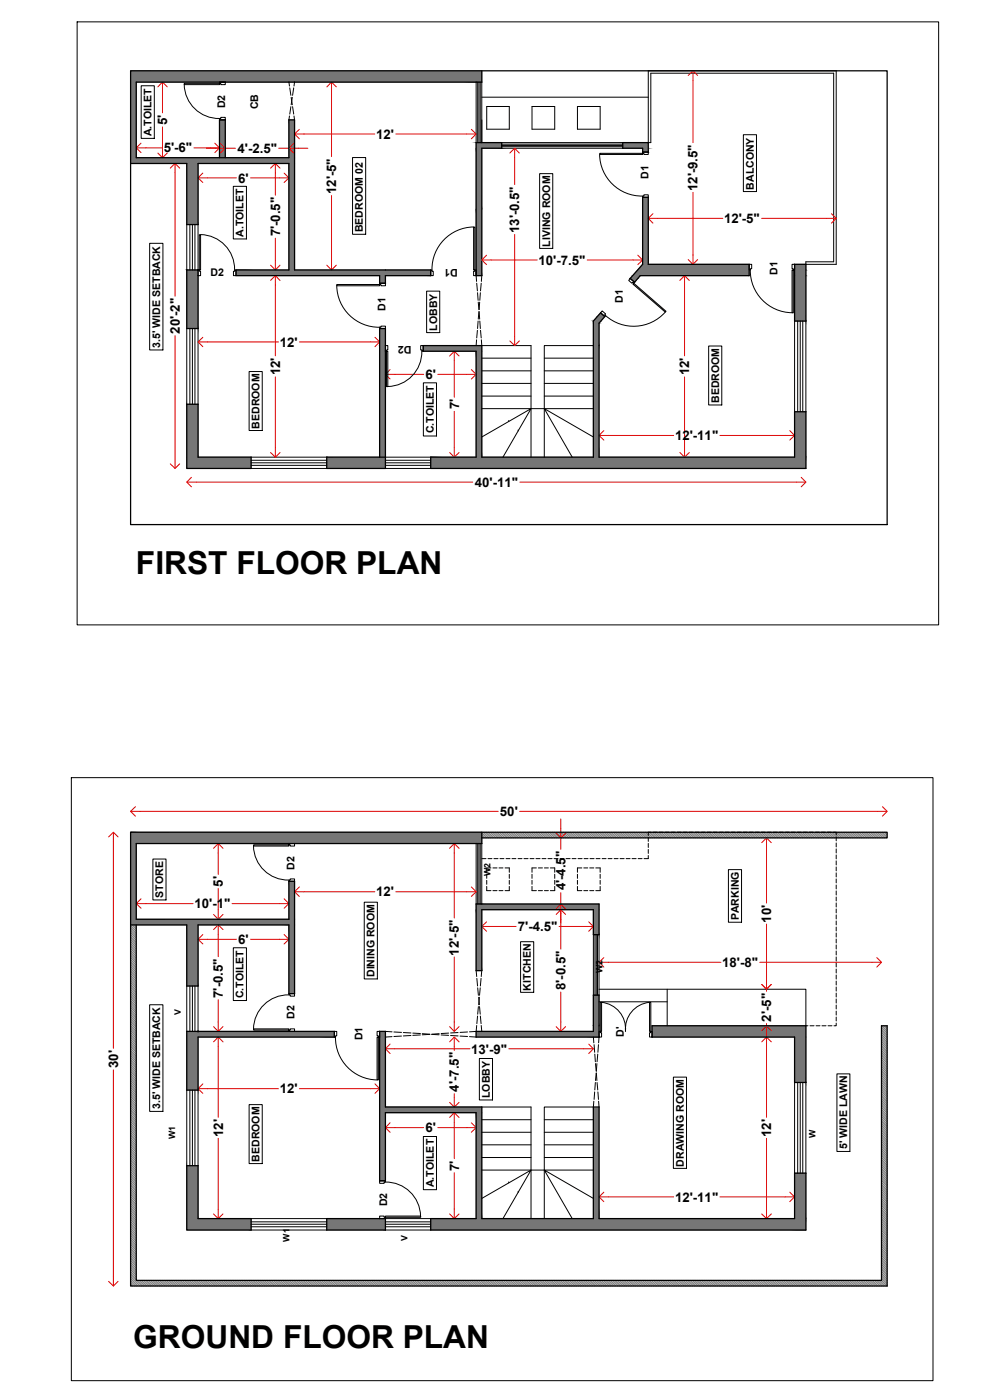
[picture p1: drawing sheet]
<svg xmlns="http://www.w3.org/2000/svg" width="297mm" height="420mm" viewBox="0 0 297 420" stroke-linecap="round" stroke-linejoin="round" font-family="sans-serif">
<defs><g id="words">
<g font-size="9.5">
<text x="40.8" y="172.3">FIRST FLOOR PLAN</text>
<text x="40" y="404.6">GROUND FLOOR PLAN</text>
</g>
<g font-size="4">
<text x="50.2" y="37.5" transform="rotate(-90 50.2 37.5)">5'</text>
<text x="112.9" y="41.7">12'</text>
<text x="49.1" y="45.8">5'-6&quot;</text>
<text x="71.3" y="45.9">4'-2.5&quot;</text>
<text x="71.5" y="54.8">6'</text>
<text x="100.9" y="58.3" transform="rotate(-90 100.9 58.3)">12'-5&quot;</text>
<text x="209.3" y="57.4" transform="rotate(-90 209.3 57.4)">12'-9.5&quot;</text>
<text x="84" y="71" transform="rotate(-90 84 71)">7'-0.5&quot;</text>
<text x="155.8" y="70" transform="rotate(-90 155.8 70)">13'-0.5&quot;</text>
<text x="217.2" y="66.9">12'-5&quot;</text>
<text x="161.6" y="79.4">10'-7.5&quot;</text>
<text x="53.9" y="100.2" transform="rotate(-90 53.9 100.2)">20'-2&quot;</text>
<text x="83.9" y="104.1">12'</text>
<text x="84.1" y="112.7" transform="rotate(-90 84.1 112.7)">12'</text>
<text x="127.7" y="113.7">6'</text>
<text x="206.8" y="112.7" transform="rotate(-90 206.8 112.7)">12'</text>
<text x="137.7" y="122.9" transform="rotate(-90 137.7 122.9)">7'</text>
<text x="202.6" y="132.1">12'-11&quot;</text>
<text x="142.5" y="146.1">40'-11&quot;</text>
<text x="150" y="244.9">50'</text>
<text x="66.9" y="266.1" transform="rotate(-90 66.9 266.1)">5'</text>
<text x="112.9" y="269">12'</text>
<text x="169.7" y="267.3" transform="rotate(-90 169.7 267.3)">4'-4.5&quot;</text>
<text x="58.4" y="272.6">10'-1&quot;</text>
<text x="155.4" y="279.4">7'-4.5&quot;</text>
<text x="231.4" y="276.9" transform="rotate(-90 231.4 276.9)">10'</text>
<text x="71.5" y="283.3">6'</text>
<text x="137.7" y="286.8" transform="rotate(-90 137.7 286.8)">12'-5&quot;</text>
<text x="216.7" y="290.2">18'-8&quot;</text>
<text x="66.9" y="299.5" transform="rotate(-90 66.9 299.5)">7'-0.5&quot;</text>
<text x="169.7" y="297.2" transform="rotate(-90 169.7 297.2)">8'-0.5&quot;</text>
<text x="231.4" y="306.6" transform="rotate(-90 231.4 306.6)">2'-5&quot;</text>
<text x="141.4" y="316.2">13'-9&quot;</text>
<text x="35.4" y="320.5" transform="rotate(-90 35.4 320.5)">30'</text>
<text x="83.9" y="328.1">12'</text>
<text x="137.7" y="327.6" transform="rotate(-90 137.7 327.6)">4'-7.5&quot;</text>
<text x="66.9" y="341.2" transform="rotate(-90 66.9 341.2)">12'</text>
<text x="127.7" y="339.8">6'</text>
<text x="231.4" y="341.2" transform="rotate(-90 231.4 341.2)">12'</text>
<text x="137.7" y="351.4" transform="rotate(-90 137.7 351.4)">7'</text>
<text x="202.6" y="360.6">12'-11&quot;</text>
</g>
<g font-size="3.2">
<text x="67.5" y="32.5" transform="rotate(-90 67.5 32.5)">D2</text>
<text x="77.5" y="32.8" transform="rotate(-90 77.5 32.8)">CB</text>
<text x="45.5" y="40.9" transform="rotate(-90 45.5 40.9)">A.TOILET</text>
<text x="194.6" y="53.7" transform="rotate(-90 194.6 53.7)">D1</text>
<text x="226.1" y="56.9" transform="rotate(-90 226.1 56.9)">BALCONY</text>
<text x="73.1" y="71.1" transform="rotate(-90 73.1 71.1)">A.TOILET</text>
<text x="108.9" y="69.7" transform="rotate(-90 108.9 69.7)">BEDROOM 02</text>
<text x="165" y="74" transform="rotate(-90 165 74)">LIVING ROOM</text>
<text x="63.1" y="82.7">D2</text>
<text x="137.4" y="80.6" transform="rotate(180 137.4 80.6)">D1</text>
<text x="233.3" y="82.5" transform="rotate(-90 233.3 82.5)">D1</text>
<text x="115.7" y="93.3" transform="rotate(-90 115.7 93.3)">D1</text>
<text x="186.8" y="90.9" transform="rotate(-90 186.8 90.9)">D1</text>
<text x="131.1" y="99.3" transform="rotate(-90 131.1 99.3)">LOBBY</text>
<text x="48" y="104.4" transform="rotate(-90 48 104.4)">3.5' WIDE SETBACK</text>
<text x="123.5" y="103.7" transform="rotate(180 123.5 103.7)">D2</text>
<text x="215.8" y="120.9" transform="rotate(-90 215.8 120.9)">BEDROOM</text>
<text x="77.8" y="128.7" transform="rotate(-90 77.8 128.7)">BEDROOM</text>
<text x="130.2" y="130.1" transform="rotate(-90 130.2 130.1)">C.TOILET</text>
<text x="88.4" y="261" transform="rotate(-90 88.4 261)">D2</text>
<text x="49" y="269.4" transform="rotate(-90 49 269.4)">STORE</text>
<text x="221.7" y="276.2" transform="rotate(-90 221.7 276.2)">PARKING</text>
<text x="112.4" y="293.2" transform="rotate(-90 112.4 293.2)">DINING ROOM</text>
<text x="73.1" y="299.6" transform="rotate(-90 73.1 299.6)">C.TOILET</text>
<text x="159.3" y="297.3" transform="rotate(-90 159.3 297.3)">KITCHEN</text>
<text x="88.4" y="305.8" transform="rotate(-90 88.4 305.8)">D2</text>
<text x="187.1" y="311.1" transform="rotate(-90 187.1 311.1)">D'</text>
<text x="108.8" y="312.2" transform="rotate(-90 108.8 312.2)">D1</text>
<text x="146.9" y="329.6" transform="rotate(-90 146.9 329.6)">LOBBY</text>
<text x="48" y="332.9" transform="rotate(-90 48 332.9)">3.5' WIDE SETBACK</text>
<text x="254.2" y="344.9" transform="rotate(-90 254.2 344.9)">5' WIDE LAWN</text>
<text x="77.8" y="348.7" transform="rotate(-90 77.8 348.7)">BEDROOM</text>
<text x="205.1" y="350.1" transform="rotate(-90 205.1 350.1)">DRAWING ROOM</text>
<text x="130.2" y="356.3" transform="rotate(-90 130.2 356.3)">A.TOILET</text>
<text x="116.2" y="362" transform="rotate(-90 116.2 362)">D2</text>
</g>
<g font-size="2.6">
<text x="147.1" y="263" transform="rotate(-90 147.1 263)">W2</text>
<text x="180.8" y="292" transform="rotate(-90 180.8 292)">W2</text>
<text x="54.3" y="304.5" transform="rotate(-90 54.3 304.5)">V</text>
<text x="52.5" y="341.9" transform="rotate(-90 52.5 341.9)">W1</text>
<text x="244.7" y="341.5" transform="rotate(-90 244.7 341.5)">W</text>
<text x="86.9" y="372.6" transform="rotate(-90 86.9 372.6)">W1</text>
<text x="122.3" y="372.5" transform="rotate(-90 122.3 372.5)">V</text>
</g>
</g></defs>
<!-- layer: WALL HATCH -->
<g fill="none" stroke="#767676" stroke-width=".3">
<path d="M144.6 251l.4 .5M144.6 250.4l1 1.1M144.6 249.9l1.5 1.6M144.9 249.8l1.7 1.7M145.5 249.8l1.7 1.7M146 249.8l1.7 1.7M146.5 249.8l1.7 1.7M147.1 249.8l1.7 1.7M147.6 249.8l1.7 1.7M148.2 249.8l1.6 1.7M148.7 249.8l1.7 1.7M149.2 249.8l1.7 1.7"/>
<path d="M149.8 249.8l1.7 1.7M150.3 249.8l1.7 1.7M150.8 249.8l1.7 1.7M151.4 249.8l1.7 1.7M151.9 249.8l1.7 1.7M152.4 249.8l1.7 1.7M153 249.8l1.7 1.7M153.5 249.8l1.7 1.7M154 249.8l1.7 1.7M154.6 249.8l1.7 1.7M155.1 249.8l1.7 1.7M155.6 249.8l1.7 1.7"/>
<path d="M156.2 249.8l1.7 1.7M156.7 249.8l1.7 1.7M157.3 249.8l1.6 1.7M157.8 249.8l1.7 1.7M158.3 249.8l1.7 1.7M158.9 249.8l1.7 1.7M159.4 249.8l1.7 1.7M159.9 249.8l1.7 1.7M160.5 249.8l1.7 1.7M161 249.8l1.7 1.7M161.5 249.8l1.7 1.7M162.1 249.8l1.7 1.7"/>
<path d="M162.6 249.8l1.7 1.7M163.1 249.8l1.7 1.7M163.6 249.8l1.8 1.7M164.2 249.8l1.7 1.7M164.7 249.8l1.7 1.7M165.3 249.8l1.7 1.7M165.8 249.8l1.7 1.7M166.4 249.8l1.6 1.7M166.9 249.8l1.7 1.7M167.4 249.8l1.7 1.7M168 249.8l1.7 1.7M168.5 249.8l1.7 1.7"/>
<path d="M169 249.8l1.7 1.7M169.6 249.8l1.7 1.7M170.1 249.8l1.7 1.7M170.6 249.8l1.7 1.7M171.1 249.8l1.8 1.7M171.7 249.8l1.7 1.7M172.2 249.8l1.7 1.7M172.7 249.8l1.8 1.7M173.3 249.8l1.7 1.7M173.8 249.8l1.7 1.7M174.4 249.8l1.7 1.7M174.9 249.8l1.7 1.7"/>
<path d="M175.5 249.8l1.7 1.7M176 249.8l1.7 1.7M176.5 249.8l1.7 1.7M177 249.8l1.8 1.7M177.6 249.8l1.7 1.7M178.1 249.8l1.7 1.7M178.6 249.8l1.8 1.7M179.2 249.8l1.7 1.7M179.7 249.8l1.7 1.7M180.2 249.8l1.8 1.7M180.8 249.8l1.7 1.7M181.3 249.8l1.7 1.7"/>
<path d="M181.8 249.8l1.7 1.7M182.4 249.8l1.7 1.7M182.9 249.8l1.7 1.7M183.5 249.8l1.7 1.7M184 249.8l1.7 1.7M184.5 249.8l1.8 1.7M185.1 249.8l1.7 1.7M185.6 249.8l1.7 1.7M186.1 249.8l1.8 1.7M186.7 249.8l1.7 1.7M187.2 249.8l1.7 1.7M187.7 249.8l1.7 1.7"/>
<path d="M188.3 249.8l1.7 1.7M188.8 249.8l1.7 1.7M189.3 249.8l1.7 1.7M189.9 249.8l1.7 1.7M190.4 249.8l1.7 1.7M191 249.8l1.6 1.7M191.5 249.8l1.7 1.7M192 249.8l1.7 1.7M192.6 249.8l1.7 1.7M193.1 249.8l1.7 1.7M193.6 249.8l1.7 1.7M194.2 249.8l1.7 1.7"/>
<path d="M194.7 249.8l1.7 1.7M195.2 249.8l1.7 1.7M195.8 249.8l1.7 1.7M196.3 249.8l1.7 1.7M196.8 249.8l1.7 1.7M197.4 249.8l1.7 1.7M197.9 249.8l1.7 1.7M198.4 249.8l1.7 1.7M199 249.8l1.7 1.7M199.5 249.8l1.7 1.7M200.1 249.8l1.6 1.7M200.6 249.8l1.7 1.7"/>
<path d="M201.1 249.8l1.7 1.7M201.7 249.8l1.7 1.7M202.2 249.8l1.7 1.7M202.7 249.8l1.7 1.7M203.3 249.8l1.7 1.7M203.8 249.8l1.7 1.7M204.3 249.8l1.7 1.7M204.9 249.8l1.7 1.7M205.4 249.8l1.7 1.7M205.9 249.8l1.7 1.7M206.5 249.8l1.7 1.7M207 249.8l1.7 1.7"/>
<path d="M207.5 249.8l1.7 1.7M208.1 249.8l1.7 1.7M208.6 249.8l1.7 1.7M209.2 249.8l1.6 1.7M209.7 249.8l1.7 1.7M210.2 249.8l1.7 1.7M210.8 249.8l1.7 1.7M211.3 249.8l1.7 1.7M211.8 249.8l1.7 1.7M212.4 249.8l1.7 1.7M212.9 249.8l1.7 1.7M213.4 249.8l1.7 1.7"/>
<path d="M214 249.8l1.7 1.7M214.5 249.8l1.7 1.7M215 249.8l1.7 1.7M215.5 249.8l1.8 1.7M216.1 249.8l1.7 1.7M216.6 249.8l1.7 1.7M217.2 249.8l1.7 1.7M217.7 249.8l1.7 1.7M218.3 249.8l1.6 1.7M218.8 249.8l1.7 1.7M219.3 249.8l1.7 1.7M219.9 249.8l1.7 1.7"/>
<path d="M220.4 249.8l1.7 1.7M220.9 249.8l1.7 1.7M221.4 249.8l1.8 1.7M222 249.8l1.7 1.7M222.5 249.8l1.7 1.7M223 249.8l1.8 1.7M223.6 249.8l1.7 1.7M224.1 249.8l1.7 1.7M224.6 249.8l1.8 1.7M225.2 249.8l1.7 1.7M225.7 249.8l1.7 1.7M226.3 249.8l1.7 1.7"/>
<path d="M226.8 249.8l1.7 1.7M227.4 249.8l1.7 1.7M227.9 249.8l1.7 1.7M228.4 249.8l1.7 1.7M228.9 249.8l1.8 1.7M229.5 249.8l1.7 1.7M230 249.8l1.7 1.7M230.5 249.8l1.8 1.7M231.1 249.8l1.7 1.7M231.6 249.8l1.7 1.7M232.1 249.8l1.7 1.7M232.7 249.8l1.7 1.7"/>
<path d="M233.2 249.8l1.7 1.7M233.8 249.8l1.6 1.7M234.3 249.8l1.7 1.7M234.8 249.8l1.7 1.7M235.4 249.8l1.7 1.7M235.9 249.8l1.7 1.7M236.4 249.8l1.8 1.7M237 249.8l1.7 1.7M237.5 249.8l1.7 1.7M238 249.8l1.7 1.7M238.6 249.8l1.7 1.7M239.1 249.8l1.7 1.7"/>
<path d="M239.6 249.8l1.7 1.7M240.2 249.8l1.7 1.7M240.7 249.8l1.7 1.7M241.2 249.8l1.7 1.7M241.8 249.8l1.7 1.7M242.3 249.8l1.7 1.7M242.9 249.8l1.6 1.7M243.4 249.8l1.7 1.7M243.9 249.8l1.7 1.7M244.5 249.8l1.7 1.7M245 249.8l1.7 1.7M245.5 249.8l1.7 1.7"/>
<path d="M246.1 249.8l1.7 1.7M246.6 249.8l1.7 1.7M247.1 249.8l1.7 1.7M247.7 249.8l1.7 1.7M248.2 249.8l1.7 1.7M248.7 249.8l1.7 1.7M249.3 249.8l1.7 1.7M249.8 249.8l1.7 1.7M250.3 249.8l1.7 1.7M250.9 249.8l1.7 1.7M251.4 249.8l1.7 1.7M252 249.8l1.6 1.7"/>
<path d="M252.5 249.8l1.7 1.7M253 249.8l1.7 1.7M253.6 249.8l1.7 1.7M254.1 249.8l1.7 1.7M254.6 249.8l1.7 1.7M255.2 249.8l1.7 1.7M255.7 249.8l1.7 1.7M256.2 249.8l1.7 1.7M256.8 249.8l1.7 1.7M257.3 249.8l1.7 1.7M257.8 249.8l1.7 1.7M258.4 249.8l1.7 1.7"/>
<path d="M258.9 249.8l1.7 1.7M259.4 249.8l1.7 1.7M260 249.8l1.7 1.7M260.5 249.8l1.7 1.7M261.1 249.8l1.6 1.7M261.6 249.8l1.7 1.7M262.1 249.8l1.7 1.7M262.7 249.8l1.7 1.7M263.2 249.8l1.7 1.7M263.7 249.8l1.7 1.7M264.3 249.8l1.7 1.7M264.8 249.8l1.4 1.4"/>
<path d="M265.3 249.8l.9 .8M265.8 249.8l.4 .3M39.2 279.9l1.7 1.7M39.2 279.4l1.7 1.7M39.2 278.8l1.7 1.7M39.2 278.3l1.7 1.7M39.2 277.8l1.7 1.7M39.5 277.6l1.4 1.3M40.1 277.6l.8 .8M40.6 277.6l.3 .3M39.2 299.7l1.7 1.7M39.2 299.2l1.7 1.7"/>
<path d="M39.2 298.7l1.7 1.7M39.2 298.1l1.7 1.7M39.2 297.6l1.7 1.7M39.2 297.1l1.7 1.6M39.2 296.5l1.7 1.7M39.2 296l1.7 1.7M39.2 295.4l1.7 1.7M39.2 294.9l1.7 1.7M39.2 294.4l1.7 1.7M39.2 293.8l1.7 1.7M39.2 293.3l1.7 1.7M39.2 292.8l1.7 1.7"/>
<path d="M39.2 292.2l1.7 1.7M39.2 291.7l1.7 1.7M39.2 291.2l1.7 1.7M39.2 290.6l1.7 1.7M39.2 290.1l1.7 1.7M39.2 289.6l1.7 1.7M39.2 289l1.7 1.7M39.2 288.5l1.7 1.7M39.2 288l1.7 1.6M39.2 287.4l1.7 1.7M39.2 286.9l1.7 1.7M39.2 286.3l1.7 1.7"/>
<path d="M39.2 285.8l1.7 1.7M39.2 285.3l1.7 1.7M39.2 284.7l1.7 1.7M39.2 284.2l1.7 1.7M39.2 283.7l1.7 1.7M39.2 283.1l1.7 1.7M39.2 282.6l1.7 1.7M39.2 282.1l1.7 1.7M39.2 281.5l1.7 1.7M39.2 281l1.7 1.7M39.2 280.5l1.7 1.7M39.2 319.5l1.7 1.7"/>
<path d="M39.2 319l1.7 1.7M39.2 318.4l1.7 1.8M39.2 317.9l1.7 1.7M39.2 317.4l1.7 1.7M39.2 316.8l1.7 1.8M39.2 316.3l1.7 1.7M39.2 315.8l1.7 1.7M39.2 315.3l1.7 1.6M39.2 314.7l1.7 1.7M39.2 314.2l1.7 1.6M39.2 313.6l1.7 1.7M39.2 313.1l1.7 1.7"/>
<path d="M39.2 312.5l1.7 1.8M39.2 312l1.7 1.7M39.2 311.5l1.7 1.7M39.2 310.9l1.7 1.8M39.2 310.4l1.7 1.7M39.2 309.9l1.7 1.7M39.2 309.3l1.7 1.8M39.2 308.8l1.7 1.7M39.2 308.3l1.7 1.7M39.2 307.8l1.7 1.7M39.2 307.2l1.7 1.7M39.2 306.7l1.7 1.7"/>
<path d="M39.2 306.2l1.7 1.6M39.2 305.6l1.7 1.7M39.2 305.1l1.7 1.7M39.2 304.5l1.7 1.7M39.2 304l1.7 1.7M39.2 303.4l1.7 1.8M39.2 302.9l1.7 1.7M39.2 302.4l1.7 1.7M39.2 301.9l1.7 1.7M39.2 301.3l1.7 1.7M39.2 300.8l1.7 1.7M39.2 300.3l1.7 1.7"/>
<path d="M264.5 319.6l1.7 1.7M264.5 319l1.7 1.7M264.5 318.5l1.7 1.7M264.5 318l1.7 1.7M264.5 317.4l1.7 1.7M264.5 316.9l1.7 1.7M264.5 316.4l1.7 1.7M264.5 315.8l1.7 1.7M264.5 315.3l1.7 1.7M264.5 314.7l1.7 1.7M264.5 314.2l1.7 1.7M264.5 313.7l1.7 1.7"/>
<path d="M264.5 313.1l1.7 1.7M264.5 312.6l1.7 1.7M264.5 312.1l1.7 1.7M264.5 311.5l1.7 1.7M264.5 311l1.7 1.7M264.5 310.5l1.7 1.7M264.5 309.9l1.7 1.7M264.5 309.4l1.7 1.7M264.5 308.9l1.7 1.7M264.5 308.3l1.7 1.7M264.5 307.8l1.7 1.7M265.1 307.8l1.1 1.1"/>
<path d="M265.6 307.8l.6 .6M266.1 307.8l.1 .1M39.2 339.9l1.7 1.6M39.2 339.3l1.7 1.7M39.2 338.8l1.7 1.7M39.2 338.2l1.7 1.7M39.2 337.7l1.7 1.7M39.2 337.2l1.7 1.7M39.2 336.6l1.7 1.7M39.2 336.1l1.7 1.7M39.2 335.6l1.7 1.7M39.2 335l1.7 1.7"/>
<path d="M39.2 334.5l1.7 1.7M39.2 334l1.7 1.7M39.2 333.4l1.7 1.7M39.2 332.9l1.7 1.7M39.2 332.4l1.7 1.7M39.2 331.8l1.7 1.7M39.2 331.3l1.7 1.7M39.2 330.8l1.7 1.6M39.2 330.2l1.7 1.7M39.2 329.7l1.7 1.7M39.2 329.1l1.7 1.7M39.2 328.6l1.7 1.7"/>
<path d="M39.2 328.1l1.7 1.7M39.2 327.5l1.7 1.7M39.2 327l1.7 1.7M39.2 326.5l1.7 1.7M39.2 325.9l1.7 1.8M39.2 325.4l1.7 1.7M39.2 324.9l1.7 1.7M39.2 324.3l1.7 1.8M39.2 323.8l1.7 1.7M39.2 323.3l1.7 1.7M39.2 322.7l1.7 1.7M39.2 322.2l1.7 1.7"/>
<path d="M39.2 321.6l1.7 1.7M39.2 321.1l1.7 1.7M39.2 320.6l1.7 1.7M39.2 320l1.7 1.7M264.5 339.9l1.7 1.7M264.5 339.3l1.7 1.8M264.5 338.8l1.7 1.7M264.5 338.3l1.7 1.7M264.5 337.7l1.7 1.8M264.5 337.2l1.7 1.7M264.5 336.7l1.7 1.7M264.5 336.2l1.7 1.7"/>
<path d="M264.5 335.6l1.7 1.7M264.5 335.1l1.7 1.7M264.5 334.6l1.7 1.7M264.5 334l1.7 1.7M264.5 333.5l1.7 1.7M264.5 333l1.7 1.6M264.5 332.4l1.7 1.7M264.5 331.9l1.7 1.7M264.5 331.3l1.7 1.7M264.5 330.8l1.7 1.7M264.5 330.2l1.7 1.8M264.5 329.7l1.7 1.7"/>
<path d="M264.5 329.2l1.7 1.7M264.5 328.7l1.7 1.7M264.5 328.1l1.7 1.7M264.5 327.6l1.7 1.7M264.5 327.1l1.7 1.7M264.5 326.5l1.7 1.7M264.5 326l1.7 1.7M264.5 325.5l1.7 1.7M264.5 324.9l1.7 1.7M264.5 324.4l1.7 1.7M264.5 323.9l1.7 1.6M264.5 323.3l1.7 1.7"/>
<path d="M264.5 322.7l1.7 1.8M264.5 322.2l1.7 1.7M264.5 321.7l1.7 1.7M264.5 321.2l1.7 1.7M264.5 320.6l1.7 1.7M264.5 320.1l1.7 1.7M39.2 359.7l1.7 1.7M39.2 359.1l1.7 1.7M39.2 358.6l1.7 1.7M39.2 358.1l1.7 1.6M39.2 357.5l1.7 1.7M39.2 357l1.7 1.7"/>
<path d="M39.2 356.4l1.7 1.7M39.2 355.9l1.7 1.7M39.2 355.4l1.7 1.7M39.2 354.8l1.7 1.7M39.2 354.3l1.7 1.7M39.2 353.8l1.7 1.7M39.2 353.2l1.7 1.7M39.2 352.7l1.7 1.7M39.2 352.2l1.7 1.7M39.2 351.6l1.7 1.7M39.2 351.1l1.7 1.7M39.2 350.6l1.7 1.7"/>
<path d="M39.2 350l1.7 1.7M39.2 349.5l1.7 1.7M39.2 349l1.7 1.6M39.2 348.4l1.7 1.7M39.2 347.9l1.7 1.7M39.2 347.3l1.7 1.7M39.2 346.8l1.7 1.7M39.2 346.3l1.7 1.7M39.2 345.7l1.7 1.7M39.2 345.2l1.7 1.7M39.2 344.7l1.7 1.7M39.2 344.1l1.7 1.7"/>
<path d="M39.2 343.6l1.7 1.7M39.2 343.1l1.7 1.7M39.2 342.5l1.7 1.7M39.2 342l1.7 1.7M39.2 341.5l1.7 1.7M39.2 340.9l1.7 1.7M39.2 340.4l1.7 1.7M264.5 359.7l1.7 1.7M264.5 359.2l1.7 1.6M264.5 358.6l1.7 1.7M264.5 358.1l1.7 1.7M264.5 357.5l1.7 1.7"/>
<path d="M264.5 357l1.7 1.7M264.5 356.5l1.7 1.7M264.5 355.9l1.7 1.7M264.5 355.4l1.7 1.7M264.5 354.9l1.7 1.7M264.5 354.3l1.7 1.7M264.5 353.8l1.7 1.7M264.5 353.3l1.7 1.7M264.5 352.7l1.7 1.8M264.5 352.2l1.7 1.7M264.5 351.7l1.7 1.7M264.5 351.1l1.7 1.7"/>
<path d="M264.5 350.6l1.7 1.7M264.5 350.1l1.7 1.6M264.5 349.5l1.7 1.7M264.5 349l1.7 1.7M264.5 348.4l1.7 1.7M264.5 347.9l1.7 1.7M264.5 347.4l1.7 1.7M264.5 346.8l1.7 1.8M264.5 346.3l1.7 1.7M264.5 345.8l1.7 1.7M264.5 345.2l1.7 1.8M264.5 344.7l1.7 1.7"/>
<path d="M264.5 344.2l1.7 1.7M264.5 343.6l1.7 1.8M264.5 343.1l1.7 1.7M264.5 342.6l1.7 1.7M264.5 342.1l1.7 1.6M264.5 341.5l1.7 1.7M264.5 341l1.7 1.6M264.5 340.4l1.7 1.7M39.2 380l1.7 1.7M39.2 379.4l1.7 1.8M39.2 378.9l1.7 1.7M39.2 378.4l1.7 1.7"/>
<path d="M39.2 377.8l1.7 1.8M39.2 377.3l1.7 1.7M39.2 376.8l1.7 1.7M39.2 376.2l1.7 1.8M39.2 375.7l1.7 1.7M39.2 375.2l1.7 1.7M39.2 374.7l1.7 1.6M39.2 374.1l1.7 1.7M39.2 373.5l1.7 1.7M39.2 373l1.7 1.7M39.2 372.5l1.7 1.7M39.2 371.9l1.7 1.8"/>
<path d="M39.2 371.4l1.7 1.7M39.2 370.9l1.7 1.7M39.2 370.3l1.7 1.8M39.2 369.8l1.7 1.7M39.2 369.3l1.7 1.7M39.2 368.8l1.7 1.7M39.2 368.2l1.7 1.7M39.2 367.7l1.7 1.7M39.2 367.2l1.7 1.7M39.2 366.6l1.7 1.7M39.2 366.1l1.7 1.7M39.2 365.5l1.7 1.7"/>
<path d="M39.2 365l1.7 1.7M39.2 364.4l1.7 1.8M39.2 363.9l1.7 1.7M39.2 363.4l1.7 1.7M39.2 362.8l1.7 1.8M39.2 362.3l1.7 1.7M39.2 361.8l1.7 1.7M39.2 361.3l1.7 1.7M39.2 360.7l1.7 1.7M39.2 360.2l1.7 1.7M264.5 379.5l1.7 1.7M264.5 379l1.7 1.7"/>
<path d="M264.5 378.4l1.7 1.7M264.5 377.9l1.7 1.7M264.5 377.4l1.7 1.7M264.5 376.8l1.7 1.7M264.5 376.3l1.7 1.7M264.5 375.8l1.7 1.6M264.5 375.2l1.7 1.7M264.5 374.7l1.7 1.7M264.5 374.1l1.7 1.7M264.5 373.6l1.7 1.7M264.5 373.1l1.7 1.7M264.5 372.5l1.7 1.7"/>
<path d="M264.5 372l1.7 1.7M264.5 371.5l1.7 1.7M264.5 370.9l1.7 1.7M264.5 370.4l1.7 1.7M264.5 369.9l1.7 1.7M264.5 369.3l1.7 1.7M264.5 368.8l1.7 1.7M264.5 368.3l1.7 1.7M264.5 367.7l1.7 1.7M264.5 367.2l1.7 1.7M264.5 366.6l1.7 1.7M264.5 366.1l1.7 1.7"/>
<path d="M264.5 365.6l1.7 1.7M264.5 365l1.7 1.7M264.5 364.5l1.7 1.7M264.5 364l1.7 1.7M264.5 363.4l1.7 1.7M264.5 362.9l1.7 1.7M264.5 362.4l1.7 1.7M264.5 361.8l1.7 1.7M264.5 361.3l1.7 1.7M264.5 360.8l1.7 1.7M264.5 360.2l1.7 1.8M39.2 385.9l.1 .1"/>
<path d="M39.2 385.3l.6 .7M39.2 384.8l1.2 1.2M39.2 384.3l1.7 1.7M39.2 383.7l2.2 2.3M39.2 383.2l2.8 2.8M39.2 382.7l3.3 3.3M39.2 382.1l1.7 1.7M39.2 381.6l1.7 1.7M39.2 381l1.7 1.7M39.2 380.5l1.7 1.7M41.3 384.3l1.7 1.7M41.9 384.3l1.7 1.7"/>
<path d="M42.4 384.3l1.7 1.7M43 384.3l1.6 1.7M43.5 384.3l1.7 1.7M44 384.3l1.7 1.7M44.6 384.3l1.7 1.7M45.1 384.3l1.7 1.7M45.6 384.3l1.7 1.7M46.2 384.3l1.7 1.7M46.7 384.3l1.7 1.7M47.2 384.3l1.7 1.7M47.8 384.3l1.7 1.7M48.3 384.3l1.7 1.7"/>
<path d="M48.8 384.3l1.7 1.7M49.4 384.3l1.7 1.7M49.9 384.3l1.7 1.7M50.4 384.3l1.7 1.7M51 384.3l1.7 1.7M51.5 384.3l1.7 1.7M52.1 384.3l1.6 1.7M52.6 384.3l1.7 1.7M53.1 384.3l1.7 1.7M53.7 384.3l1.7 1.7M54.2 384.3l1.7 1.7M54.7 384.3l1.7 1.7"/>
<path d="M55.3 384.3l1.7 1.7M55.8 384.3l1.7 1.7M56.3 384.3l1.7 1.7M56.8 384.3l1.8 1.7M57.4 384.3l1.7 1.7M57.9 384.3l1.7 1.7M58.4 384.3l1.8 1.7M59 384.3l1.7 1.7M59.5 384.3l1.7 1.7M60.1 384.3l1.7 1.7M60.6 384.3l1.7 1.7M61.2 384.3l1.7 1.7"/>
<path d="M61.7 384.3l1.7 1.7M62.2 384.3l1.7 1.7M62.8 384.3l1.7 1.7M63.3 384.3l1.7 1.7M63.8 384.3l1.7 1.7M64.3 384.3l1.8 1.7M64.9 384.3l1.7 1.7M65.4 384.3l1.7 1.7M65.9 384.3l1.8 1.7M66.5 384.3l1.7 1.7M67 384.3l1.7 1.7M67.5 384.3l1.7 1.7"/>
<path d="M68.1 384.3l1.7 1.7M68.7 384.3l1.6 1.7M69.2 384.3l1.7 1.7M69.7 384.3l1.7 1.7M70.2 384.3l1.8 1.7M70.8 384.3l1.7 1.7M71.3 384.3l1.7 1.7M71.8 384.3l1.8 1.7M72.4 384.3l1.7 1.7M72.9 384.3l1.7 1.7M73.4 384.3l1.8 1.7M74 384.3l1.7 1.7"/>
<path d="M74.5 384.3l1.7 1.7M75 384.3l1.7 1.7M75.6 384.3l1.7 1.7M76.1 384.3l1.7 1.7M76.7 384.3l1.6 1.7M77.2 384.3l1.7 1.7M77.7 384.3l1.7 1.7M78.3 384.3l1.7 1.7M78.8 384.3l1.7 1.7M79.3 384.3l1.8 1.7M79.9 384.3l1.7 1.7M80.4 384.3l1.7 1.7"/>
<path d="M80.9 384.3l1.7 1.7M81.5 384.3l1.7 1.7M82 384.3l1.7 1.7M82.5 384.3l1.7 1.7M83.1 384.3l1.7 1.7M83.6 384.3l1.7 1.7M84.1 384.3l1.7 1.7M84.7 384.3l1.7 1.7M85.2 384.3l1.7 1.7M85.8 384.3l1.6 1.7M86.3 384.3l1.7 1.7M86.8 384.3l1.7 1.7"/>
<path d="M87.4 384.3l1.7 1.7M87.9 384.3l1.7 1.7M88.4 384.3l1.7 1.7M89 384.3l1.7 1.7M89.5 384.3l1.7 1.7M90 384.3l1.7 1.7M90.6 384.3l1.7 1.7M91.1 384.3l1.7 1.7M91.6 384.3l1.7 1.7M92.2 384.3l1.7 1.7M92.7 384.3l1.7 1.7M93.2 384.3l1.7 1.7"/>
<path d="M93.8 384.3l1.7 1.7M94.3 384.3l1.7 1.7M94.9 384.3l1.6 1.7M95.4 384.3l1.7 1.7M95.9 384.3l1.7 1.7M96.5 384.3l1.7 1.7M97 384.3l1.7 1.7M97.5 384.3l1.7 1.7M98.1 384.3l1.7 1.7M98.6 384.3l1.7 1.7M99.1 384.3l1.7 1.7M99.7 384.3l1.7 1.7"/>
<path d="M100.2 384.3l1.7 1.7M100.7 384.3l1.7 1.7M101.3 384.3l1.7 1.7M101.8 384.3l1.7 1.7M102.3 384.3l1.7 1.7M102.9 384.3l1.7 1.7M103.4 384.3l1.7 1.7M104 384.3l1.6 1.7M104.5 384.3l1.7 1.7M105 384.3l1.7 1.7M105.6 384.3l1.7 1.7M106.1 384.3l1.7 1.7"/>
<path d="M106.6 384.3l1.7 1.7M107.2 384.3l1.7 1.7M107.7 384.3l1.7 1.7M108.2 384.3l1.7 1.7M108.7 384.3l1.8 1.7M109.3 384.3l1.7 1.7M109.8 384.3l1.7 1.7M110.3 384.3l1.8 1.7M110.9 384.3l1.7 1.7M111.4 384.3l1.7 1.7M112 384.3l1.7 1.7M112.5 384.3l1.7 1.7"/>
<path d="M113.1 384.3l1.7 1.7M113.6 384.3l1.7 1.7M114.1 384.3l1.7 1.7M114.6 384.3l1.8 1.7M115.2 384.3l1.7 1.7M115.7 384.3l1.7 1.7M116.2 384.3l1.8 1.7M116.8 384.3l1.7 1.7M117.3 384.3l1.7 1.7M117.8 384.3l1.8 1.7M118.4 384.3l1.7 1.7M118.9 384.3l1.7 1.7"/>
<path d="M119.5 384.3l1.6 1.7M120 384.3l1.7 1.7M120.6 384.3l1.6 1.7M121.1 384.3l1.7 1.7M121.6 384.3l1.7 1.7M122.1 384.3l1.8 1.7M122.7 384.3l1.7 1.7M123.2 384.3l1.7 1.7M123.7 384.3l1.8 1.7M124.3 384.3l1.7 1.7M124.8 384.3l1.7 1.7M125.3 384.3l1.7 1.7"/>
<path d="M125.9 384.3l1.7 1.7M126.4 384.3l1.7 1.7M126.9 384.3l1.7 1.7M127.5 384.3l1.7 1.7M128 384.3l1.7 1.7M128.6 384.3l1.6 1.7M129.1 384.3l1.7 1.7M129.6 384.3l1.7 1.7M130.2 384.3l1.7 1.7M130.7 384.3l1.7 1.7M131.2 384.3l1.7 1.7M131.8 384.3l1.7 1.7"/>
<path d="M132.3 384.3l1.7 1.7M132.8 384.3l1.7 1.7M133.4 384.3l1.7 1.7M133.9 384.3l1.7 1.7M134.4 384.3l1.7 1.7M135 384.3l1.7 1.7M135.5 384.3l1.7 1.7M136 384.3l1.7 1.7M136.6 384.3l1.7 1.7M137.1 384.3l1.7 1.7M137.7 384.3l1.6 1.7M138.2 384.3l1.7 1.7"/>
<path d="M138.7 384.3l1.7 1.7M139.3 384.3l1.7 1.7M139.8 384.3l1.7 1.7M140.3 384.3l1.7 1.7M140.9 384.3l1.7 1.7M141.4 384.3l1.7 1.7M141.9 384.3l1.7 1.7M142.5 384.3l1.7 1.7M143 384.3l1.7 1.7M143.5 384.3l1.7 1.7M144.1 384.3l1.7 1.7M144.6 384.3l1.7 1.7"/>
<path d="M145.1 384.3l1.7 1.7M145.7 384.3l1.7 1.7M146.2 384.3l1.7 1.7M146.8 384.3l1.6 1.7M147.3 384.3l1.7 1.7M147.8 384.3l1.7 1.7M148.4 384.3l1.7 1.7M148.9 384.3l1.7 1.7M149.4 384.3l1.7 1.7M150 384.3l1.7 1.7M150.5 384.3l1.7 1.7M151 384.3l1.7 1.7"/>
<path d="M151.6 384.3l1.7 1.7M152.1 384.3l1.7 1.7M152.6 384.3l1.7 1.7M153.1 384.3l1.8 1.7M153.7 384.3l1.7 1.7M154.2 384.3l1.7 1.7M154.8 384.3l1.7 1.7M155.3 384.3l1.7 1.7M155.9 384.3l1.7 1.7M156.4 384.3l1.7 1.7M156.9 384.3l1.7 1.7M157.5 384.3l1.7 1.7"/>
<path d="M158 384.3l1.7 1.7M158.5 384.3l1.7 1.7M159 384.3l1.8 1.7M159.6 384.3l1.7 1.7M160.1 384.3l1.7 1.7M160.6 384.3l1.8 1.7M161.2 384.3l1.7 1.7M161.7 384.3l1.7 1.7M162.2 384.3l1.8 1.7M162.8 384.3l1.7 1.7M163.4 384.3l1.6 1.7M163.9 384.3l1.7 1.7"/>
<path d="M164.4 384.3l1.7 1.7M165 384.3l1.7 1.7M165.5 384.3l1.7 1.7M166 384.3l1.7 1.7M166.5 384.3l1.8 1.7M167.1 384.3l1.7 1.7M167.6 384.3l1.7 1.7M168.1 384.3l1.8 1.7M168.7 384.3l1.7 1.7M169.2 384.3l1.7 1.7M169.7 384.3l1.7 1.7M170.3 384.3l1.7 1.7"/>
<path d="M170.8 384.3l1.7 1.7M171.4 384.3l1.6 1.7M171.9 384.3l1.7 1.7M172.4 384.3l1.7 1.7M173 384.3l1.7 1.7M173.5 384.3l1.7 1.7M174 384.3l1.8 1.7M174.6 384.3l1.7 1.7M175.1 384.3l1.7 1.7M175.6 384.3l1.8 1.7M176.2 384.3l1.7 1.7M176.7 384.3l1.7 1.7"/>
<path d="M177.2 384.3l1.7 1.7M177.8 384.3l1.7 1.7M178.3 384.3l1.7 1.7M178.8 384.3l1.7 1.7M179.4 384.3l1.7 1.7M179.9 384.3l1.7 1.7M180.5 384.3l1.6 1.7M181 384.3l1.7 1.7M181.5 384.3l1.7 1.7M182.1 384.3l1.7 1.7M182.6 384.3l1.7 1.7M183.1 384.3l1.7 1.7"/>
<path d="M183.7 384.3l1.7 1.7M184.2 384.3l1.7 1.7M184.7 384.3l1.7 1.7M185.3 384.3l1.7 1.7M185.8 384.3l1.7 1.7M186.3 384.3l1.7 1.7M186.9 384.3l1.7 1.7M187.4 384.3l1.7 1.7M187.9 384.3l1.7 1.7M188.5 384.3l1.7 1.7M189 384.3l1.7 1.7M189.6 384.3l1.6 1.7"/>
<path d="M190.1 384.3l1.7 1.7M190.6 384.3l1.7 1.7M191.2 384.3l1.7 1.7M191.7 384.3l1.7 1.7M192.2 384.3l1.7 1.7M192.8 384.3l1.7 1.7M193.3 384.3l1.7 1.7M193.8 384.3l1.7 1.7M194.4 384.3l1.7 1.7M194.9 384.3l1.7 1.7M195.4 384.3l1.7 1.7M196 384.3l1.7 1.7"/>
<path d="M196.5 384.3l1.7 1.7M197 384.3l1.7 1.7M197.6 384.3l1.7 1.7M198.1 384.3l1.7 1.7M198.7 384.3l1.6 1.7M199.2 384.3l1.7 1.7M199.7 384.3l1.7 1.7M200.3 384.3l1.7 1.7M200.8 384.3l1.7 1.7M201.3 384.3l1.7 1.7M201.9 384.3l1.7 1.7M202.4 384.3l1.7 1.7"/>
<path d="M202.9 384.3l1.7 1.7M203.5 384.3l1.7 1.7M204 384.3l1.7 1.7M204.5 384.3l1.7 1.7M205 384.3l1.8 1.7M205.6 384.3l1.7 1.7M206.1 384.3l1.7 1.7M206.7 384.3l1.7 1.7M207.2 384.3l1.7 1.7M207.8 384.3l1.7 1.7M208.3 384.3l1.7 1.7M208.8 384.3l1.7 1.7"/>
<path d="M209.4 384.3l1.7 1.7M209.9 384.3l1.7 1.7M210.4 384.3l1.7 1.7M210.9 384.3l1.8 1.7M211.5 384.3l1.7 1.7M212 384.3l1.7 1.7M212.5 384.3l1.8 1.7M213.1 384.3l1.7 1.7M213.6 384.3l1.7 1.7M214.2 384.3l1.7 1.7M214.7 384.3l1.7 1.7M215.3 384.3l1.6 1.7"/>
<path d="M215.8 384.3l1.7 1.7M216.3 384.3l1.7 1.7M216.8 384.3l1.8 1.7M217.4 384.3l1.7 1.7M217.9 384.3l1.7 1.7M218.4 384.3l1.8 1.7M219 384.3l1.7 1.7M219.5 384.3l1.7 1.7M220 384.3l1.8 1.7M220.6 384.3l1.7 1.7M221.1 384.3l1.7 1.7M221.6 384.3l1.7 1.7"/>
<path d="M222.2 384.3l1.7 1.7M222.7 384.3l1.7 1.7M223.3 384.3l1.6 1.7M223.8 384.3l1.7 1.7M224.3 384.3l1.7 1.7M224.9 384.3l1.7 1.7M225.4 384.3l1.7 1.7M225.9 384.3l1.8 1.7M226.5 384.3l1.7 1.7M227 384.3l1.7 1.7M227.5 384.3l1.7 1.7M228.1 384.3l1.7 1.7"/>
<path d="M228.6 384.3l1.7 1.7M229.1 384.3l1.7 1.7M229.7 384.3l1.7 1.7M230.2 384.3l1.7 1.7M230.7 384.3l1.7 1.7M231.3 384.3l1.7 1.7M231.8 384.3l1.7 1.7M232.4 384.3l1.6 1.7M232.9 384.3l1.7 1.7M233.4 384.3l1.7 1.7M234 384.3l1.7 1.7M234.5 384.3l1.7 1.7"/>
<path d="M235 384.3l1.7 1.7M235.6 384.3l1.7 1.7M236.1 384.3l1.7 1.7M236.6 384.3l1.7 1.7M237.2 384.3l1.7 1.7M237.7 384.3l1.7 1.7M238.2 384.3l1.7 1.7M238.8 384.3l1.7 1.7M239.3 384.3l1.7 1.7M239.8 384.3l1.7 1.7M240.4 384.3l1.7 1.7M240.9 384.3l1.7 1.7"/>
<path d="M241.5 384.3l1.6 1.7M242 384.3l1.7 1.7M242.5 384.3l1.7 1.7M243.1 384.3l1.7 1.7M243.6 384.3l1.7 1.7M244.1 384.3l1.7 1.7M244.7 384.3l1.7 1.7M245.2 384.3l1.7 1.7M245.7 384.3l1.7 1.7M246.3 384.3l1.7 1.7M246.8 384.3l1.7 1.7M247.3 384.3l1.7 1.7"/>
<path d="M247.9 384.3l1.7 1.7M248.4 384.3l1.7 1.7M248.9 384.3l1.7 1.7M249.5 384.3l1.7 1.7M250 384.3l1.7 1.7M250.6 384.3l1.7 1.7M251.1 384.3l1.7 1.7M251.6 384.3l1.7 1.7M252.2 384.3l1.7 1.7M252.7 384.3l1.7 1.7M253.2 384.3l1.7 1.7M253.8 384.3l1.7 1.7"/>
<path d="M254.3 384.3l1.7 1.7M254.8 384.3l1.7 1.7M255.3 384.3l1.8 1.7M255.9 384.3l1.7 1.7M256.4 384.3l1.7 1.7M256.9 384.3l1.8 1.7M257.5 384.3l1.7 1.7M258 384.3l1.7 1.7M258.6 384.3l1.7 1.7M259.1 384.3l1.7 1.7M259.7 384.3l1.7 1.7M260.2 384.3l1.7 1.7"/>
<path d="M260.7 384.3l1.7 1.7M261.3 384.3l1.7 1.7M261.8 384.3l1.7 1.7M262.3 384.3l1.7 1.7M262.8 384.3l1.8 1.7M263.4 384.3l1.7 1.7M263.9 384.3l1.7 1.7M264.4 384.3l1.8 1.7M264.5 383.8l1.7 1.7M264.5 383.2l1.7 1.7M264.5 382.7l1.7 1.7M264.5 382.2l1.7 1.7"/>
<path d="M264.5 381.6l1.7 1.7M264.5 381.1l1.7 1.7M264.5 380.6l1.7 1.7M264.5 380l1.7 1.7"/>
</g>
<g fill="#767676" stroke="#767676" stroke-width=".3">
<path d="M180.2 93.9l1.3 1.1h-2.3z"/>
<path d="M189.9 82.7h2.2l-.8 .9z"/>
<path d="M39.2 249.8l105.4 3.4v-3.4zM39.2 249.8l105.4 3.4h-105.4z"/>
<path d="M86.7 264.5l1.7 11.4v-11.4zM86.7 264.5l1.7 11.4h-1.7z"/>
<path d="M39.2 253.2l1.7 22.7v-22.7zM39.2 253.2l1.7 22.7h-1.7z"/>
<path d="M39.2 275.9l49.2 1.7v-1.7zM39.2 275.9l49.2 1.7h-49.2z"/>
<path d="M56 277.6l3.4 18.3v-18.3zM56 277.6l3.4 18.3h-3.4z"/>
<path d="M86.7 277.6l1.7 20.6v-20.6zM86.7 277.6l1.7 20.6h-1.7z"/>
<path d="M113.9 309.5l1.7 1.7v-1.7zM113.9 309.5l1.7 1.7h-1.7z"/>
<path d="M113.9 311.2l1.7 21v-21zM113.9 311.2l1.7 21h-1.7z"/>
<path d="M113.9 332.2l30.7 1.7v-1.7zM113.9 332.2l30.7 1.7h-30.7z"/>
<path d="M113.9 333.9l1.7 20.5v-20.5zM113.9 333.9l1.7 20.5h-1.7z"/>
<path d="M238.4 352.1l3.4 13.6v-13.6zM238.4 352.1l3.4 13.6h-3.4z"/>
<path d="M178 332.2l1.7 33.5v-33.5zM178 332.2l1.7 33.5h-1.7z"/>
<path d="M142.9 333.9l1.7 31.8v-31.8zM142.9 333.9l1.7 31.8h-1.7z"/>
<path d="M129.2 365.7l112.6 3.4v-3.4zM129.2 365.7l112.6 3.4h-112.6z"/>
<path d="M195.7 307.8l46.1 3.4v-3.4zM195.7 307.8l46.1 3.4h-46.1z"/>
<path d="M238.4 311.2l3.4 13.7v-13.7zM238.4 311.2l3.4 13.7h-3.4z"/>
<path d="M56 309.5l44.3 1.7v-1.7zM56 309.5l44.3 1.7h-44.3z"/>
<path d="M56 311.2l3.4 16v-16zM56 311.2l3.4 16h-3.4z"/>
<path d="M56 349.8l3.4 15.9v-15.9zM56 349.8l3.4 15.9h-3.4z"/>
<path d="M56 365.7l19.3 3.4v-3.4zM56 365.7l19.3 3.4h-19.3z"/>
<path d="M98 365.7l17.6 3.4v-3.4zM98 365.7l17.6 3.4h-17.6z"/>
<path d="M142.9 271.3l36.8 1.7v-1.7zM142.9 271.3l36.8 1.7h-36.8z"/>
<path d="M178 273l1.7 7.5v-7.5zM178 273l1.7 7.5h-1.7z"/>
<path d="M142.9 273l1.7 18.3v-18.3zM142.9 273l1.7 18.3h-1.7z"/>
<path d="M178 298.7l1.7 9.1v-9.1zM178 298.7l1.7 9.1h-1.7z"/>
<path d="M178 307.8l1.7 1.7v-1.7zM178 307.8l1.7 1.7h-1.7z"/>
<path d="M142.9 309.5l36.8 1.7v-1.7zM142.9 309.5l36.8 1.7h-36.8z"/>
<path d="M39.2 21.3l105.4 3.3v-3.3zM39.2 21.3l105.4 3.3h-105.4z"/>
<path d="M86.7 36l1.7 11.3v-11.3zM86.7 36l1.7 11.3h-1.7z"/>
<path d="M39.2 24.6l1.7 22.7v-22.7zM39.2 24.6l1.7 22.7h-1.7z"/>
<path d="M39.2 47.3l49.2 1.8v-1.8zM39.2 47.3l49.2 1.8h-49.2z"/>
<path d="M56 49.1l3.4 18.3v-18.3zM56 49.1l3.4 18.3h-3.4z"/>
<path d="M86.7 49.1l1.7 31.9v-31.9zM86.7 49.1l1.7 31.9h-1.7z"/>
<path d="M70.8 81l58.4 1.7v-1.7zM70.8 81l58.4 1.7h-58.4z"/>
<path d="M56 81l3.4 1.7v-1.7zM56 81l3.4 1.7h-3.4z"/>
<path d="M113.9 82.7l1.7 2.3v-2.3zM113.9 82.7l1.7 2.3h-1.7z"/>
<path d="M179.2 95l1.1 1.4 1.2-1.4zM179.2 95l1.1 1.4h-2.3z"/>
<path d="M178 96.4l1.7 .6 .6-.6zM178 96.4l1.7 .6h-1.7z"/>
<path d="M56 82.7l3.4 15.9v-15.9zM56 82.7l3.4 15.9h-3.4z"/>
<path d="M178 97l1.7 6.7v-6.7zM178 97l1.7 6.7h-1.7z"/>
<path d="M113.9 98.6l1.7 5.1v-5.1zM113.9 98.6l1.7 5.1h-1.7z"/>
<path d="M127 103.7l17.6 1.7v-1.7zM127 103.7l17.6 1.7h-17.6z"/>
<path d="M113.9 103.7l1.7 1.7v-1.7zM113.9 103.7l1.7 1.7h-1.7z"/>
<path d="M238.4 123.6l3.4 13.6v-13.6zM238.4 123.6l3.4 13.6h-3.4z"/>
<path d="M178 103.7l1.7 33.5v-33.5zM178 103.7l1.7 33.5h-1.7z"/>
<path d="M142.9 105.4l1.7 31.8v-31.8zM142.9 105.4l1.7 31.8h-1.7z"/>
<path d="M113.9 105.4l1.7 31.8v-31.8zM113.9 105.4l1.7 31.8h-1.7z"/>
<path d="M129.2 137.2l112.6 3.4v-3.4zM129.2 137.2l112.6 3.4h-112.6z"/>
<path d="M192.8 59.2l1.7 20.1v-20.1zM192.8 59.2l1.7 20.1h-1.7z"/>
<path d="M238.4 79.3l3.4 1.7v-1.7zM238.4 79.3l3.4 1.7h-3.4z"/>
<path d="M238.4 81l3.4 1.7v-1.7zM238.4 81l3.4 1.7h-3.4z"/>
<path d="M192.8 79.3l32 3.4v-3.4zM192.8 79.3l32 3.4h-34.9z"/>
<path d="M189.9 82.7l-.8 .9h2.2zM189.1 83.6h2.2l-.9 1.1z"/>
<path d="M238.4 82.7l3.4 13.7v-13.7zM238.4 82.7l3.4 13.7h-3.4z"/>
<path d="M65.9 36l1.7 11.3v-11.3zM65.9 36l1.7 11.3h-1.7z"/>
<path d="M56 121.3l3.4 15.9v-15.9zM56 121.3l3.4 15.9h-3.4z"/>
<path d="M56 137.2l19.3 3.4v-3.4zM56 137.2l19.3 3.4h-19.3z"/>
<path d="M98 137.2l17.6 3.4v-3.4zM98 137.2l17.6 3.4h-17.6z"/>
<path d="M142.9 42.8l7.6 1.7v-1.7zM142.9 42.8l7.6 1.7h-7.6z"/>
<path d="M142.9 44.5l1.7 18.3v-18.3zM142.9 44.5l1.7 18.3h-1.7z"/>
<path d="M142.9 62.8l1.7 19.9v-19.9zM142.9 62.8l1.7 19.9h-1.7z"/>
<path d="M186.8 42.8l7.7 1.7v-1.7zM186.8 42.8l7.7 1.7h-7.7z"/>
<path d="M192.8 44.5l1.7 1.1v-1.1zM192.8 44.5l1.7 1.1h-1.7z"/>
</g>
<!-- layer: STAIRS -->
<g fill="none" stroke="#000" stroke-width=".3">
<path d="M144.6 103.7h14.7v33.5M144.6 118.9h14.7M144.6 115.1h14.7M144.6 111.3h14.7M144.6 107.5h14.7M163.3 118.9h14.7M163.3 115.1h14.7M163.3 111.3h14.7M163.3 107.5h14.7M178 103.7h-14.7v33.5M144.6 131.1l14.7-8.5-8.4 14.6M144.6 122.6h33.4"/>
<path d="M152.6 126.5h.1M155.5 129.3h.1M178 131.1l-14.7-8.5 8.4 14.6M179.7 296.9h62.1v10.9M200.2 296.9v10.9M179.7 300.7h20.5M144.6 332.2h14.7v33.5M144.6 339.8h14.7M144.6 336h14.7M163.3 339.8h14.7M163.3 336h14.7M179.7 332.2h-16.4v33.5"/>
<path d="M144.6 359.7l14.7-8.5-8.4 14.5M144.6 351.2h33.4M144.6 347.4h14.7M144.6 343.6h14.7M152.6 355h.1M155.5 357.8h.1M163.3 347.4h14.7M163.3 343.6h14.7M178 359.7l-14.7-8.5 8.4 14.5"/>
</g>
<!-- layer: door -->
<g fill="none" stroke="#000" stroke-width=".3">
<path d="M55.3 25h10.6v.4h-10.6zM55.3 25.4a10.4 10.4 0 0 0 10.6 10.2M65.9 24.6h1.7v.8h-1.4v-.4h-.3zM65.9 35.6h.3v-.4h1.4v.8h-1.7zM179.9 46.4a12.7 12.7 0 0 0 12.9 12.4M179.9 46h12.9v.4h-12.9zM192.8 45.6h1.7v.8h-1.3v-.4h-.4zM192.8 58.8h.4v-.3h1.3v.7h-1.7zM59.8 70.4h.4v10.6h-.4zM60.2 70.4a10.4 10.4 0 0 1 10.2 10.6M142.1 68.2h.4v12.8h-.4zM142.1 68.1a12.7 12.7 0 0 0-12.5 12.9"/>
<path d="M224.8 79.3h.7v1.3h-.3v.4h-.4zM237.6 79.3h.8v1.7h-.4v-.4h-.4zM59.4 81h.4v.4h.4v1.3h-.8zM70 81.4h.4v-.4h.4v1.7h-.8zM101 85.4h12.9v.4h-12.9zM101 85.7a12.7 12.7 0 0 0 12.9 12.5M113.9 85h1.7v.8h-1.3v-.4h-.4zM113.9 98.2h.4v-.3h1.3v.7h-1.7zM129.2 81h.4v.4h.4v1.3h-.8zM142.1 81.4h.4v-.4h.4v1.7h-.8zM180.7 93.3l1 .9-.3 .2 .3 .3-.2 .3-1.3-1.1zM189.1 83.6l1.3 1.1-.3 .3-.2-.2-.3 .2-1-.8z"/>
<path d="M189.9 85.3l.2-.3 9.7 8.4-.2 .3zM199.6 93.7a12.7 12.7 0 0 1-17.9 1M225.1 81a12.7 12.7 0 0 0 12.5 12.9M237.6 81h.4v12.9h-.4zM115.6 103.7h.8v1.3h-.4v.4h-.4zM116 105.4h.4v10.6h-.4zM126.2 103.7h.8v1.7h-.4v-.4h-.4zM126.6 105.4a10.4 10.4 0 0 1-10.2 10.6M76.1 253.9a10.4 10.4 0 0 0 10.5 10.2M76.1 253.5h10.6v.4h-10.6zM86.7 253.2h1.7v.7h-1.3v-.4h-.4zM86.7 264.1h.4v-.3h1.3v.7h-1.7z"/>
<path d="M86.6 298.6a10.4 10.4 0 0 0-10.5 10.2M86.7 298.2h1.7v.8h-1.3v-.4h-.4zM76.1 308.8h10.6v.4h-10.6zM86.7 309.2h.4v-.4h1.3v.7h-1.7zM100.3 309.5h.7v1.4h-.3v.3h-.4zM100.7 311.2a12.7 12.7 0 0 0 12.4 12.9M113.1 309.5h.8v1.7h-.4v-.3h-.4zM113.1 311.2h.4v12.9h-.4zM179.7 309.5h.4v.4h.4v1.3h-.8zM180.1 300.8h.4v8.7h-.4zM180.5 300.8a8 8 0 0 1 7.2 8.7 8 8 0 0 1 7.2-8.7M194.9 309.9h.4v-.4h.4v1.7h-.8z"/>
<path d="M194.9 300.8h.4v8.7h-.4zM113.9 354.4h1.7v.4h-.3v.3h-1.4zM115.6 354.8a10.4 10.4 0 0 1 10.6 10.2M113.9 365h1.4v.3h.3v.4h-1.7zM115.6 365h10.6v.3h-10.6z"/>
</g>
<!-- layer: WINDOW -->
<g fill="none" stroke="#000" stroke-width=".3">
<path d="M142.9 24.6v18.2M143.3 24.6v18.2M143.7 24.6v18.2M144.1 24.6v18.2M144.6 24.6v18.2M150.5 42.8h36.3M150.5 44.5h36.3M150.5 43.6h36.3M150.5 44h36.3M150.5 43.3h36.3M56 67.4v13.6M57 67.4v13.6"/>
<path d="M57.7 67.4v13.6M58.5 67.4v13.6M59.4 67.4v13.6M56 98.6v22.7M57 98.6v22.7M57.7 98.6v22.7M58.5 98.6v22.7M59.4 98.6v22.7M238.4 96.4v27.2M239.3 96.4v27.2M240.1 96.4v27.2M240.9 96.4v27.2"/>
<path d="M241.8 96.4v27.2M75.3 137.2h22.7M75.3 138.9h22.7M75.3 139.7h22.7M75.3 138.1h22.7M115.6 137.2h13.6M115.6 138.9h13.6M115.6 139.7h13.6M115.6 138.1h13.6M75.3 140.6h22.7M115.6 140.6h13.6M142.9 253.2v18.1"/>
<path d="M143.3 253.2v18.1M143.7 253.2v18.1M144.1 253.2v18.1M144.6 253.2v18.1M56 295.9v13.6M57 295.9v13.6M57.7 295.9v13.6M58.5 295.9v13.6M59.4 295.9v13.6M178 280.5v18.2M178.5 280.5v18.2M178.9 280.5v18.2"/>
<path d="M179.3 280.5v18.2M179.7 280.5v18.2M56 327.2v22.6M57 327.2v22.6M57.7 327.2v22.6M58.5 327.2v22.6M59.4 327.2v22.6M238.4 324.9v27.2M239.3 324.9v27.2M240.1 324.9v27.2M240.9 324.9v27.2M241.8 324.9v27.2"/>
<path d="M75.3 365.7h22.7M75.3 367.4h22.7M75.3 368.2h22.7M75.3 366.7h22.7M75.3 369.1h22.7M115.6 365.7h13.6M115.6 367.4h13.6M115.6 368.2h13.6M115.6 366.7h13.6M115.6 369.1h13.6"/>
</g>
<!-- layer: OPENING -->
<g fill="none" stroke="#000" stroke-width=".3">
<path d="M86.7 24.6l.2 1.2M86.9 34.8l-.2 1.2M86.9 26.4l.4 2.2M87.3 32l-.4 2.2M87.4 29.2l.3 2.3M87.7 29.2l-.3 2.3M87.8 32l.3 2.2M88.1 26.4l-.3 2.2M88.2 34.8l.2 1.2M88.4 24.6l-.2 1.2M142.9 82.7l.1 1.8M143 85l.2 2.3"/>
<path d="M143.2 99.1l-.2 2.3M143.3 87.8l.2 2.3M143.5 96.4l-.2 2.2M143.5 95.8l.2-2.3 .2 2.3M143.5 90.7l.2 2.2 .2-2.2M144 96.4l.1 2.2M144.1 87.8l-.1 2.3M144.2 99.1l.2 2.3M144.4 85l-.2 2.3M144.6 82.7l-.2 1.8M143 102l-.1 1.7M144.4 102l.2 1.7"/>
<path d="M142.9 291.3l.1 1.8M143.1 293.6l.2 2.3M143.3 296.5l.2 2.2M143.6 299.3l.2 2.2M143.8 299.3l-.2 2.2M144.1 296.5l-.2 2.2M144.3 293.6l-.2 2.3M144.6 291.3l-.2 1.8M115.6 309.5l2 .2M117.6 311.1l-2 .1M118.2 309.7l2.3 .1M120.5 310.9l-2.3 .2"/>
<path d="M121 309.9l2.3 .1M123.3 310.8l-2.3 .1M123.9 310l2.2 .2M126.1 310.6l-2.2 .1M126.7 310.2l2.3 .2M129 310.4l-2.3 .2M129.5 310.4l2.3 .2M131.8 310.2l-2.3 .2M132.4 310.6l2.2 .1M134.6 310l-2.2 .2M135.2 310.8l2.2 .1M137.4 309.9l-2.2 .1"/>
<path d="M138 310.9l2.3 .2M140.3 309.7l-2.3 .1M140.9 311.1l2 .1M143 307.8l-.1 1.7-2 .2M143.3 304.9l-.2 2.3M143.5 302.1l-.2 2.3M143.9 302.1l.2 2.3M144.1 304.9l.2 2.3M144.4 307.8l.2 1.7M178 311.2l.2 1.8M178.3 313.5l.1 2.3M178.5 316.4l.1 2.2"/>
<path d="M178.7 319.2l.2 2.3 .2-2.3M179.4 316.4l-.3 2.2M179.6 313.5l-.2 2.3M179.7 311.2l-.1 1.8M178.2 330.5l-.2 1.7M178.4 327.7l-.1 2.2M178.6 324.9l-.1 2.2M178.7 324.3l.2-2.3 .2 2.3M179.1 324.9l.3 2.2M179.4 327.7l.2 2.2M179.6 330.5l.1 1.7"/>
</g>
<!-- layer: DIMENSION TEXT -->
<g fill="none" stroke="#000" stroke-width=".3">
<path d="M42.4 25.7h3.9v15.8h-3.9zM70 55.9h3.9v15.8h-3.9zM105.8 47.3h3.9v23h-3.9zM161.9 52.1h3.9v22.4h-3.9zM223 40.4h4v17.1h-4zM44.9 73h4v32h-4zM128 87.4h3.9v12.4h-3.9zM74.7 111.5h4v17.7h-4zM127 114.9h4v16h-4zM212.6 103.8h4v17.7h-4zM45.9 257.8h3.9v12.3h-3.9zM109.3 270.8h3.9v23h-3.9z"/>
<path d="M218.6 261h3.9v15.8h-3.9zM70 284.4h3.9v15.9h-3.9zM156.2 282.6h3.9v15.2h-3.9zM44.9 301.5h4v32h-4zM143.8 317.7h4v12.4h-4zM74.7 331.5h4v17.7h-4zM202 323.3h4v27.3h-4zM251.1 322.3h3.9v23.3h-3.9zM127 341.1h4v15.9h-4z"/>
</g>
<!-- layer: DIMENSION -->
<g fill="none" stroke="#d00" stroke-width=".3">
<path d="M48.8 27.5v6.4M48.8 38.1v6.4M99.5 27.5v19.5M207.9 24.1v18.7M43.8 44.4h4.8M52.5 51.9v37M58.2 44.4h4.8M61.9 44.5h2.9M62.3 53.4h8.6M67.6 44.5h3M75.2 53.4h8.6M82.6 51.9v6.7"/>
<path d="M83.6 44.5h3.1M89.5 44.5h2.9M91.2 40.2h21.3M99.5 58.7v19.5M118.8 40.2h21.2M154.4 47.3v8.1M207.9 57.7v18.8M82.6 71.5v6.7M147.4 78h13.8M154.4 70.4v30.5M176.2 78h13.8M197.3 65.5h19.6"/>
<path d="M228.5 65.5h19.5M82.6 85.6v21.2M205.4 85.6v21.2M52.5 100.8v37M62.3 102.6h21.3M82.6 113.1v21.3M89.8 102.6h21.3M118.5 112.4h8.6M131.3 112.4h8.7M136.3 108.2v11M205.4 113.1v21.3M136.3 123.4v11"/>
<path d="M182.6 130.7h19.5M216 130.7h19.6M58.9 144.7h82.9M156 144.7h83M34 252.6v62M42 243.5h107.5M65.5 256v6.4M136.3 256v19.5M155.9 243.5h107.4M168.3 245.8v2.8M168.3 251.5v3.4M230 254.3v16.7"/>
<path d="M43.8 271.2h14.1M65.5 266.6v6.4M69.6 271.2h14.2M91.2 267.6h21.3M118.8 267.6h21.2M147.4 278h7.4M167.8 278h7.4M168.3 267.9v3.4M168.3 274.2v10.6M230 277.3v16.7M62.3 281.9h8.6M65.5 280.4v6.7"/>
<path d="M75.2 281.9h8.6M136.3 287.2v19.5M168.3 297.7v9M182.6 288.8h33.7M228 288.8h33.6M230 296.9v.6M65.5 300v6.7M65.5 314.1v21.2M118.5 314.7h22.5M136.3 314.1v1.2M152.7 314.7h22.5M230 307.2v.6"/>
<path d="M230 310.7v2.8M230 314.1v21.2M34 321.1v62M62.3 326.7h21.3M89.8 326.7h21.3M118.5 338.4h8.6M131.3 338.4h8.7M136.3 328.3v1.1M136.3 336.8v10.9M65.5 341.6v21.3M136.3 352v10.9M182.6 359.2h19.5"/>
<path d="M216 359.2h19.6M230 341.6v21.3"/>
</g>
<!-- layer: 0 -->
<g fill="none" stroke="#d00" stroke-width=".3">
<path d="M47.4 26.1l1.4-1.5 1.4 1.5M48.8 24.6v2.9M89.8 38.8l-1.4 1.4 1.4 1.5M98.1 26.1l1.4-1.5 1.4 1.5M99.5 24.6v2.9M141.4 38.8l1.5 1.4-1.5 1.5M206.5 22.6l1.4-1.3 1.4 1.3M207.9 21.3v2.8M40.9 44.4h2.9M42.3 43l-1.4 1.4 1.4 1.4M47.4 45.9l1.4 1.4 1.4-1.4M48.8 44.5v2.8"/>
<path d="M51.1 50.5l1.4-1.4 1.4 1.4M52.5 49.1v2.8M59.4 53.4h2.9M60.9 51.9l-1.5 1.5 1.5 1.4M63 44.4h2.9M64.5 43l1.4 1.4-1.4 1.4M64.8 44.5h2.8M66.2 43.1l1.4 1.4-1.4 1.4M81.2 50.5l1.4-1.4 1.4 1.4M82.6 49.1v2.8M83.8 53.4h2.9M85.2 51.9l1.5 1.5-1.5 1.4"/>
<path d="M86.7 44.5h2.8M88.1 43.1l-1.4 1.4 1.4 1.4M88.4 40.2h2.8M140 40.2h2.9M153 45.9l1.4-1.4 1.4 1.4M154.4 44.5v2.8M81.2 79.6l1.4 1.4 1.4-1.4M82.6 78.2v2.8M98.1 79.6l1.4 1.4 1.4-1.4M99.5 78.2v2.8M144.6 78h2.8M146 76.6l-1.4 1.4 1.4 1.4"/>
<path d="M190 78h2.8M191.4 76.6l1.4 1.4-1.4 1.4M194.5 65.5h2.8M195.9 64.1l-1.4 1.4 1.4 1.5M206.5 77.9l1.4 1.4 1.4-1.4M207.9 76.5v2.8M248 65.5h2.9M249.5 64.1l1.4 1.4-1.4 1.5M81.2 84.2l1.4-1.5 1.4 1.5M82.6 82.7v2.9M204 84.2l1.4-1.5 1.4 1.5M205.4 82.7v2.9"/>
<path d="M59.4 102.6h2.9M60.9 101.2l-1.5 1.4 1.5 1.5M111.1 102.6h2.8M112.5 101.2l1.4 1.4-1.4 1.5M115.6 112.4h2.9M117 110.9l-1.4 1.5 1.4 1.3M134.9 106.8l1.4-1.4 1.4 1.4M136.3 105.4v2.8M140 112.4h2.9M141.4 110.9l1.5 1.5-1.5 1.3M153 102.3l1.4 1.4 1.4-1.4M154.4 100.9v2.8"/>
<path d="M51.1 139.2l1.4 1.4 1.4-1.4M52.5 137.8v2.8M81.2 135.8l1.4 1.4 1.4-1.4M82.6 134.4v2.8M134.9 135.8l1.4 1.4 1.4-1.4M136.3 134.4v2.8M179.7 130.7h2.9M181.2 129.2l-1.5 1.5 1.5 1.4M204 135.8l1.4 1.4 1.4-1.4M205.4 134.4v2.8M235.6 130.7h2.8M237 129.2l1.4 1.5-1.4 1.4"/>
<path d="M56 144.7h2.9M57.4 143.3l-1.4 1.4 1.4 1.4M239 144.7h2.8M240.4 143.3l1.4 1.4-1.4 1.4M32.6 251.2l1.4-1.4 1.4 1.4M34 249.8v2.8M39.2 243.5h2.8M40.6 242.1l-1.4 1.4 1.4 1.4M64.1 254.6l1.4-1.4 1.4 1.4M65.5 253.2v2.8M134.9 254.6l1.4-1.4 1.4 1.4M136.3 253.2v2.8"/>
<path d="M166.9 250.1l1.4 1.4 1.4-1.4M168.3 248.6v2.9M228.5 252.9l1.5-1.4 1.4 1.4M230 251.5v2.8M263.3 243.5h2.9M264.8 242.1l1.4 1.4-1.4 1.4M40.9 271.2h2.9M42.3 269.7l-1.4 1.5 1.4 1.4M64.1 279l1.4-1.4 1.4 1.4M64.1 274.4l1.4 1.5 1.4-1.5M65.5 273v2.9M65.5 277.6v2.8"/>
<path d="M83.8 271.2h2.9M85.2 269.7l1.5 1.5-1.5 1.4M88.4 267.6h2.8M89.8 266.2l-1.4 1.4 1.4 1.4M140 267.6h2.9M141.4 266.2l1.5 1.4-1.5 1.4M144.6 278h2.8M146 276.6l-1.4 1.4 1.4 1.5M166.9 274.4l1.4-1.4 1.4 1.4M166.9 272.8l1.4-1.5 1.4 1.5M168.3 271.3v4.6M175.2 278h2.8"/>
<path d="M176.6 276.6l1.4 1.4-1.4 1.5M59.4 281.9h2.9M60.9 280.5l-1.5 1.4 1.5 1.4M83.8 281.9h2.9M85.2 280.5l1.5 1.4-1.5 1.4M179.7 288.8h2.9M181.2 287.4l-1.5 1.4 1.5 1.4M228.5 295.4l1.5 1.5 1.4-1.5M230 294v2.9M261.6 288.8h2.9M263.1 287.4l1.4 1.4-1.4 1.4M64.1 312.7l1.4-1.5 1.4 1.5"/>
<path d="M64.1 308.1l1.4 1.4 1.4-1.4M65.5 306.7v2.8M65.5 311.2v2.9M115.6 314.7h2.9M117 313.4l-1.4 1.3 1.4 1.5M134.9 312.7l1.4-1.5 1.4 1.5M134.9 308.1l1.4 1.4 1.4-1.4M136.3 306.7v2.8M136.3 311.2v2.9M166.9 308.1l1.4 1.4 1.4-1.4M168.3 306.7v2.8M175.2 314.7h2.8"/>
<path d="M176.6 313.4l1.4 1.3-1.4 1.5M228.5 312.7l1.5-1.5 1.4 1.5M228.5 309.2l1.5-1.4 1.4 1.4M230 307.8v2.9M230 311.2v2.9M59.4 326.7h2.9M60.9 325.3l-1.5 1.4 1.5 1.4M111.1 326.7h2.8M112.5 325.3l1.4 1.4-1.4 1.4M115.6 338.4h2.9M117 337l-1.4 1.4 1.4 1.4M134.9 335.4l1.4-1.5 1.4 1.5"/>
<path d="M134.9 330.8l1.4 1.4 1.4-1.4M136.3 329.4v2.8M136.3 333.9v2.9M140 338.4h2.9M141.4 337l1.5 1.4-1.5 1.4M179.7 359.2h2.9M181.2 357.8l-1.5 1.4 1.5 1.4M235.6 359.2h2.8M237 357.8l1.4 1.4-1.4 1.4M64.1 364.3l1.4 1.4 1.4-1.4M65.5 362.9v2.8M134.9 364.3l1.4 1.4 1.4-1.4"/>
<path d="M136.3 362.9v2.8M228.5 364.3l1.5 1.4 1.4-1.4M230 362.9v2.8M32.6 384.6l1.4 1.4 1.4-1.4M34 383.1v2.9"/>
</g>
<!-- layer: Wall -->
<g fill="none" stroke="#000" stroke-width=".38">
<path d="M39.2 21.3h227v136.1h-227zM144.6 21.3v3.3h-103.7v22.7h45.8v-11.3h1.7v45h40.8v1.7h-13.6v2.3h-1.7v-2.3h-43.1M39.2 49.1h16.8v18.3h3.4v-18.3h27.3v31.9h-15.9M65.9 47.3v-11.3h1.7v11.3M142.9 42.8h7.6v1.7h-5.9v38.2h-1.7zM186.8 42.8h7.7v2.8h-1.7v-1.1h-6zM192.8 59.2h1.7v20.1h30.3v3.4h-32.7l-1.7 2-1.3-1.1 3.7-4.3zM238.4 79.3h3.4v17.1h-3.4zM59.4 81h-3.4v17.6h3.4v-15.9M127 103.7h17.6v33.5h33.4v-40.8l2.2-2.5 1.3 1.1-1.8 2v40.2h58.7v-13.6h3.4v17h-112.6v-3.4h13.7v-31.8h-15.9zM56 121.3h3.4v15.9h15.9v3.4h-19.3zM113.9 137.2v-38.6h1.7v42h-17.6v-3.4h17.6"/>
<path d="M144.6 251.5h121.6v-1.7h-227v136.2h227v-78.2h-1.7v76.5h-223.6v-106.7M144.6 249.8v3.4h-103.7v22.7h45.8v-11.4h1.7v33.7h-1.7v-20.6h-27.3v18.3h-3.4v-18.3h-16.8M142.9 271.3h36.8v9.2h-1.7v-7.5h-33.4v18.3h-1.7zM56 309.5h44.3v1.7h-40.9v16h-3.4zM142.9 309.5h35.1v-10.8h1.7v12.5h-36.8zM195.7 307.8h46.1v17.1h-3.4v-13.7h-42.7zM178 332.2v33.5h-33.4v-33.5h-29v-22.7h-1.7v44.9h1.7v-20.5h27.3v31.8h-13.7v3.4h112.6v-17h-3.4v13.6h-58.7v-33.5M56 349.8h3.4v15.9h15.9v3.4h-19.3zM98 365.7h17.6v3.4h-17.6z"/>
</g>
<!-- layer: Roof -->
<g fill="none" stroke="#000" stroke-width=".3">
<path d="M144.6 36v6.8M144.6 29.2h49.9M146 32h6.8v6.8h-6.8zM159.6 32h6.8v6.8h-6.8zM173.3 32h6.8v6.8h-6.8zM194.5 21.3h56.4v58h-9.1v-.7h8.3v-56.6h-54.8v20.8h-.8zM144.6 257.7h1.2M146.4 257.7h1.2M148.2 257.7h1.2M150 257.7h1.2M151.8 257.7h1.2M153.6 257.7h1.2"/>
<path d="M155.4 257.7h1.2M157.2 257.7h1.2M159 257.7h1.2M160.8 257.7h1.2M162.6 257.7h1.2M164.4 257.7h1.2M166.2 257.7h1.2M168 257.7h1.2M169.8 257.7h1.3M171.6 257.7h1.2M173.4 257.7h1.3M175.2 257.7h1.2"/>
<path d="M177 257.7h1.3M178.8 257.7h1.2M180.7 257.7h1.1M182.4 257.7h1.2M184.3 257.7h1.1M186 257.7h1.3M187.9 257.7h1.1M189.6 257.7h1.3M191.5 257.7h1.1M194.5 251.3v1.2M194.5 253.1v1.2M194.5 254.9v1.2"/>
<path d="M194.5 256.8v.9h-1.3M195.4 249.8h-.9v.9M195.9 249.8h1.3M197.8 249.8h1.2M199.5 249.8h1.3M201.4 249.8h1.2M203.2 249.8h1.2M205 249.8h1.2M206.8 249.8h1.2M208.6 249.8h1.2M210.4 249.8h1.2M212.2 249.8h1.2"/>
<path d="M214 249.8h1.2M215.8 249.8h1.2M217.6 249.8h1.2M219.4 249.8h1.2M221.2 249.8h1.2M223 249.8h1.2M224.8 249.8h1.2M226.6 249.8h1.2M228.4 249.8h1.2M230.2 249.8h1.2M232 249.8h1.2M233.8 249.8h1.2"/>
<path d="M235.6 249.8h1.2M237.4 249.8h1.2M239.2 249.8h1.2M241 249.8h1.2M242.8 249.8h1.2M244.6 249.8h1.2M246.4 249.8h1.2M248.2 249.8h1.2M250 249.8h.9v.8M250.9 251.2v1.1M250.9 253v1.2M250.9 254.8v1.2"/>
<path d="M250.9 256.6v1.2M250.9 258.4v1.2M146 262.4v1.2M146 264.2v1.2M146 266v1.3h1.3M147.3 260.5h-1.3v1.3M147.9 260.5h1.2M147.9 267.3h1.2M149.7 260.5h1.2M149.7 267.3h1.2M151.5 260.5h1.3v1.3M152.8 262.4v1.2"/>
<path d="M152.8 264.2v1.2M152.8 266v1.3h-1.3M159.6 262.4v1.2M159.6 264.2v1.2M159.6 266v1.3h1.3M160.9 260.5h-1.3v1.3M161.5 260.5h1.3M161.5 267.3h1.3M163.4 260.5h1.1M163.4 267.3h1.1M165.1 260.5h1.3v1.3M166.4 262.4v1.2"/>
<path d="M166.4 264.2v1.2M166.4 266v1.3h-1.3M173.3 262.4v1.2M173.3 264.2v1.2M173.3 266v1.3h1.3M174.6 260.5h-1.3v1.3M175.2 260.5h1.1M175.2 267.3h1.1M176.9 260.5h1.3M176.9 267.3h1.3M178.8 260.5h1.3v1.3M180.1 262.4v1.2"/>
<path d="M180.1 264.2v1.2M180.1 266v1.3h-1.3M250.9 260.2v1.2M250.9 262v1.2M250.9 263.8v1.2M250.9 265.6v1.2M250.9 267.4v1.2M250.9 269.2v1.2M250.9 271v1.2M250.9 272.8v1.2M250.9 274.6v1.2M250.9 276.4v1.2"/>
<path d="M250.9 278.2v1.2M250.9 280v1.2M250.9 281.8v1.2M250.9 283.6v1.2M250.9 285.4v1.2M250.9 287.2v1.2M250.9 289v1.2M250.9 290.8v1.2M250.9 292.6v1.2M250.9 294.4v1.2M250.9 296.2v1.2M250.9 298v1.2"/>
<path d="M250.9 299.8v1.2M241.8 307.8h.6M243 307.8h1.2M244.8 307.8h1.2M246.6 307.8h1.2M248.4 307.8h1.2M250.9 307v.8h-.7M250.9 301.6v1.2M250.9 303.4v1.2M250.9 305.2v1.2"/>
</g>
<!-- layer: Wall -->
<g fill="#000" stroke="#000" stroke-width=".3">
<circle cx="59.4" cy="81" r=".16"/>
<circle cx="59.4" cy="309.5" r=".16"/>
</g>
<path d="M59.4 81v1.7M70.8 81v1.7" fill="none" stroke="#000" stroke-width=".3"/>
<!-- layer: DIMENSION -->
<path d="M23.1 6.6h258.5v180.9h-258.5zM21.4 233.4h258.5v181h-258.5z" fill="none" stroke="#000" stroke-width=".3"/>
<use href="#words"/>
</svg>
